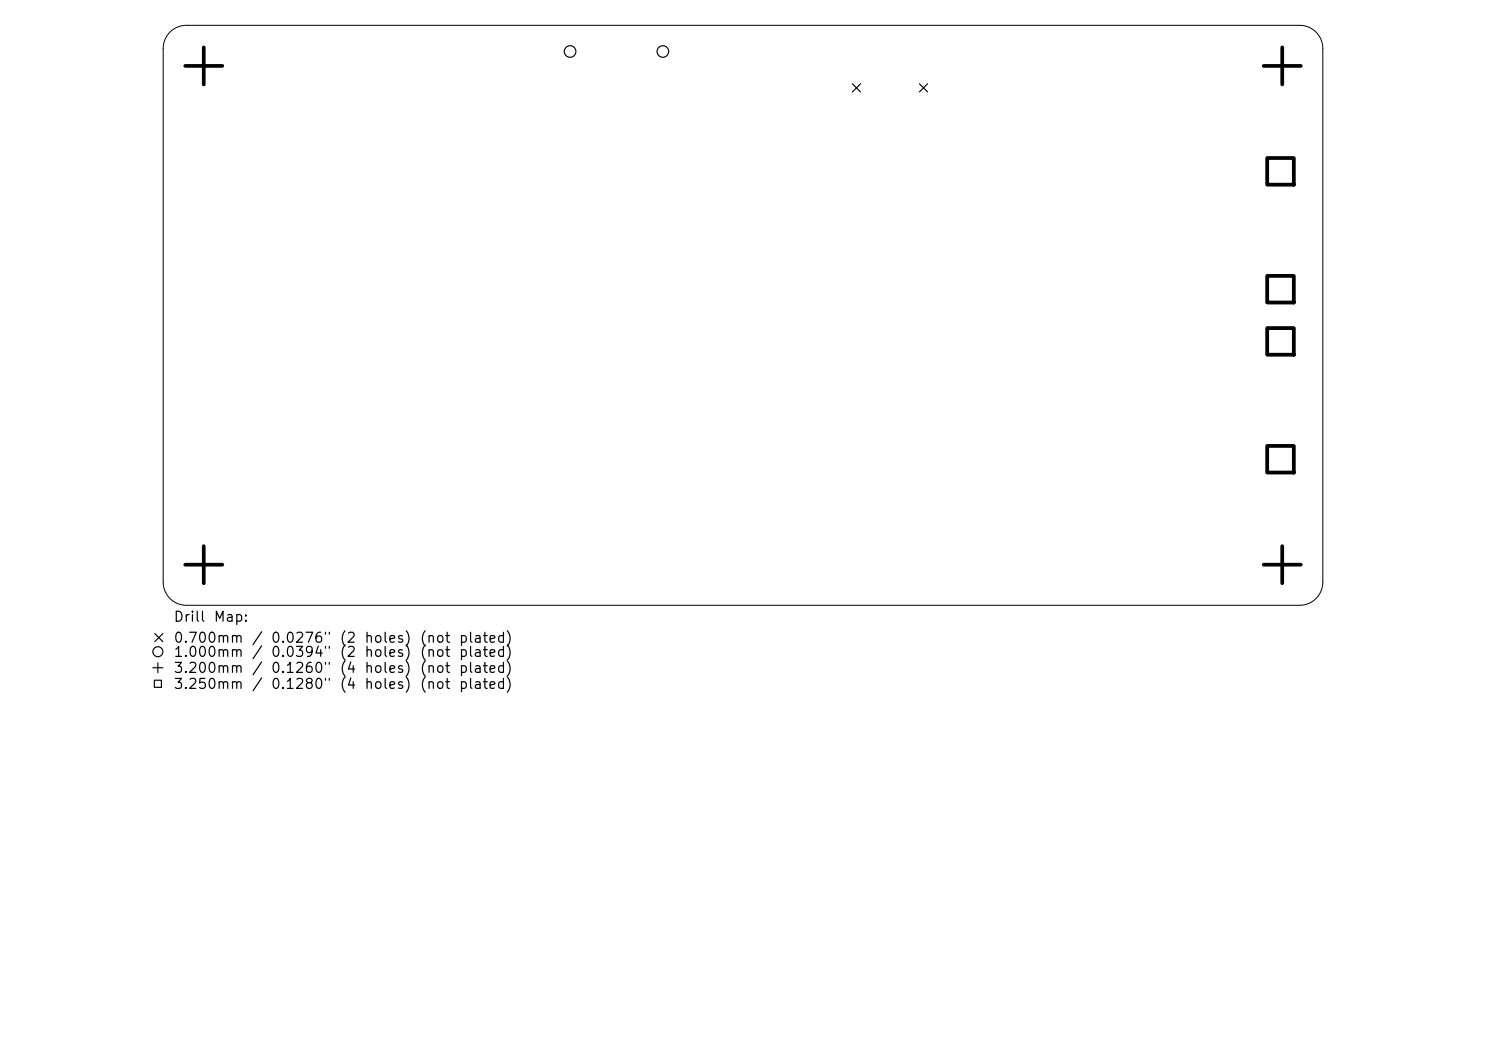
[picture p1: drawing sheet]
<svg xmlns="http://www.w3.org/2000/svg" width="297mm" height="210mm" viewBox="0 0 297 210" stroke-linecap="round" stroke-linejoin="round" font-family="sans-serif">
<defs><g id="words">
<g font-size="2">
<text x="34.6" y="124.7">Drill</text>
<text x="42.6" y="124.7">Map:</text>
<text x="34.6" y="128.9">0.700mm</text>
<text x="34.6" y="131.8">1.000mm</text>
<text x="50.2" y="128.9">/</text>
<text x="50.2" y="131.8">/</text>
<text x="54" y="128.9">0.0276&quot;</text>
<text x="54" y="131.8">0.0394&quot;</text>
<text x="67.7" y="128.9">(2</text>
<text x="67.7" y="131.8">(2</text>
<text x="72.7" y="128.9">holes)</text>
<text x="72.7" y="131.8">holes)</text>
<text x="83.7" y="128.9">(not</text>
<text x="83.7" y="131.8">(not</text>
<text x="91.6" y="128.9">plated)</text>
<text x="91.6" y="131.8">plated)</text>
<text x="34.6" y="135">3.200mm</text>
<text x="50.2" y="135">/</text>
<text x="54" y="135">0.1260&quot;</text>
<text x="67.7" y="135">(4</text>
<text x="72.7" y="135">holes)</text>
<text x="83.7" y="135">(not</text>
<text x="91.6" y="135">plated)</text>
<text x="34.6" y="138.2">3.250mm</text>
<text x="50.2" y="138.2">/</text>
<text x="54" y="138.2">0.1280&quot;</text>
<text x="67.7" y="138.2">(4</text>
<text x="72.7" y="138.2">holes)</text>
<text x="83.7" y="138.2">(not</text>
<text x="91.6" y="138.2">plated)</text>
</g>
</g></defs>
<path d="M34 6.4a4.6 4.6 0 0 1 3.2-1.3h222.6a4.6 4.6 0 0 1 4.6 4.6v106.6a4.6 4.6 0 0 1-4.6 4.6h-222.6a4.6 4.6 0 0 1-4.6-4.6v-106.6a4.6 4.6 0 0 1 1.4-3.3z" fill="none" stroke="#000" stroke-width=".2"/>
<g fill="none" stroke="#000" stroke-width=".23">
<path d="M170.4 16.7l1.6 1.7M172 16.7l-1.6 1.7M183.8 16.7l1.6 1.7M185.4 16.7l-1.6 1.7M30.6 133.4h2M30.8 135.9h1.5v1.4h-1.5zM30.9 126.6l1.7 1.6M31.6 132.4v2M32.6 126.6l-1.7 1.6"/>
<circle cx="113.9" cy="10.3" r="1.16"/>
<circle cx="132.5" cy="10.3" r="1.16"/>
<circle cx="31.6" cy="130.2" r="1"/>
</g>
<path d="M37 13.2h7.4M40.7 9.5v7.4M252.6 13.2h7.4M256.3 9.5v7.4M37 112.8h7.4M40.7 109.1v7.4M252.6 112.8h7.4M256.3 109.1v7.4" fill="none" stroke="#000" stroke-width=".74"/>
<path d="M253.3 31.6h5.3v5.3h-5.3zM253.3 55.1h5.3v5.4h-5.3zM253.3 65.6h5.3v5.3h-5.3zM253.3 89.1h5.3v5.3h-5.3z" fill="none" stroke="#000" stroke-width=".75"/>
<use href="#words"/>
</svg>
